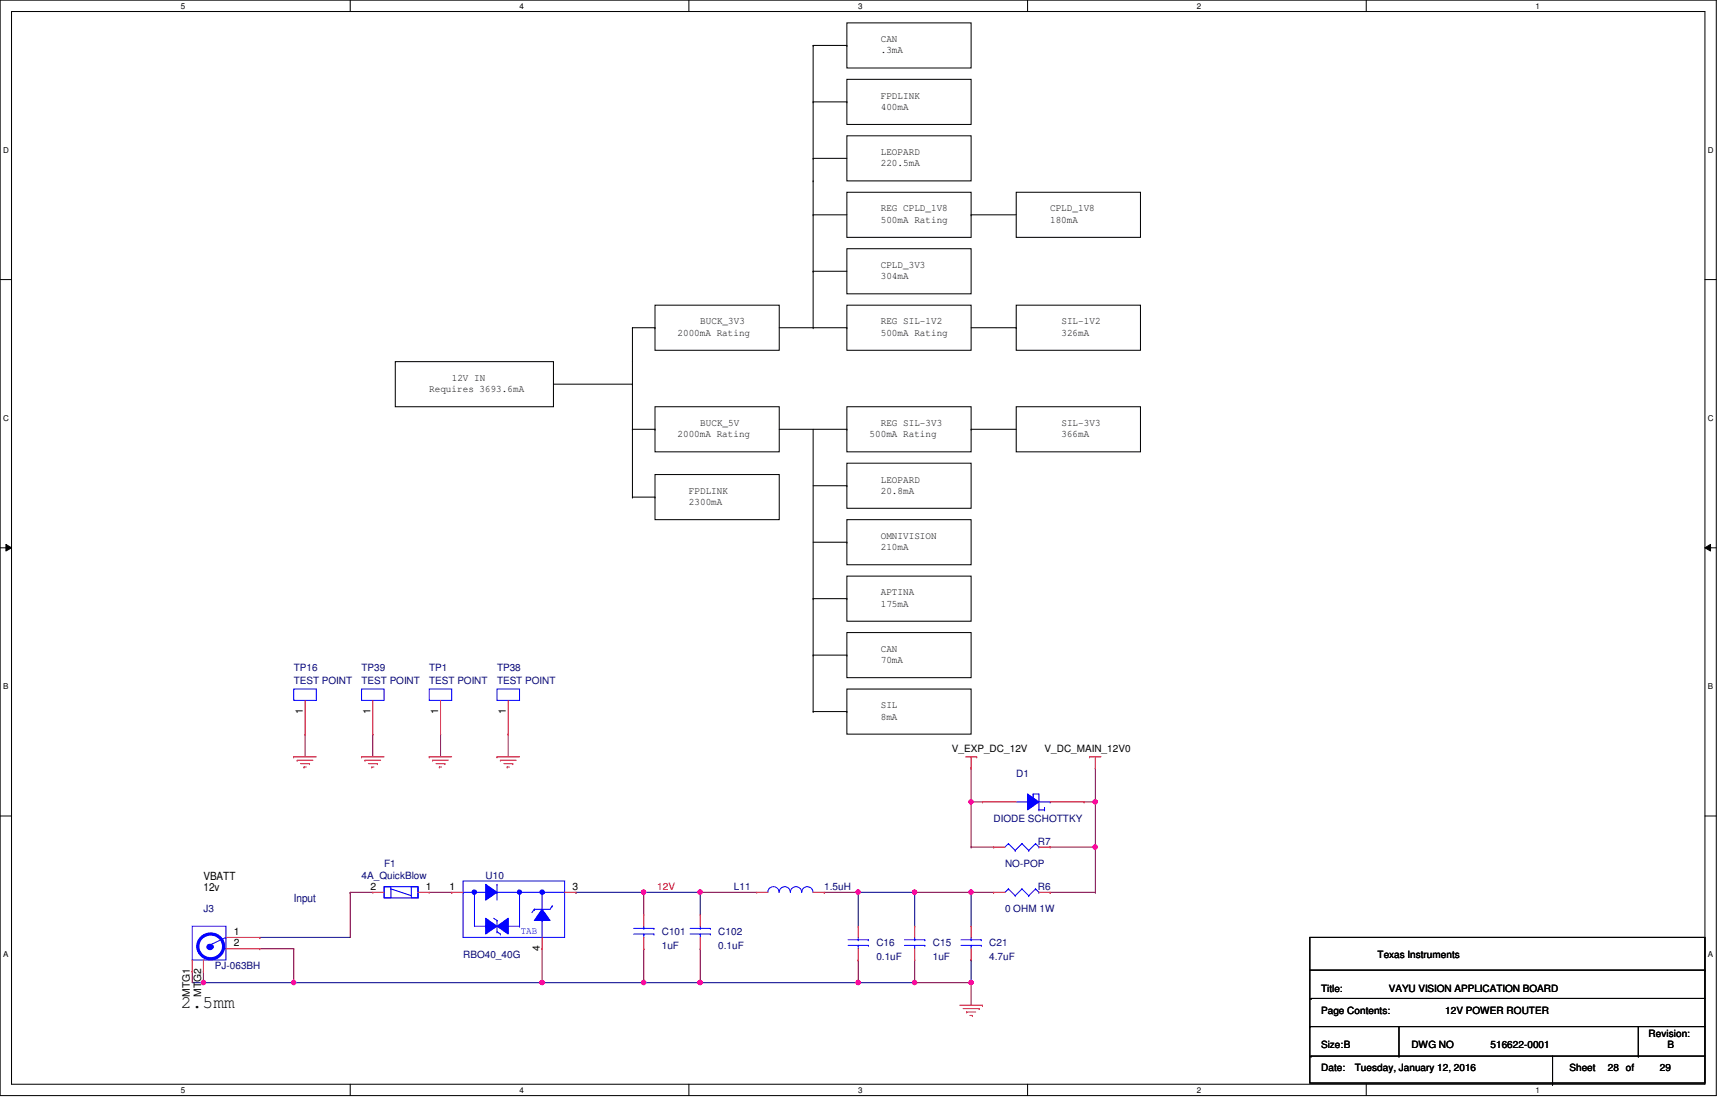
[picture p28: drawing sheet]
<svg xmlns="http://www.w3.org/2000/svg" width="432mm" height="279mm" viewBox="0 0 432 279" stroke-linecap="round" stroke-linejoin="round" font-family="sans-serif">
<defs><g id="words">
<text font-size="4.5" x="45.2" y="251.8">2.5mm</text>
<g font-size="2.8">
<text x="50.8" y="219.7">VBATT</text>
<text x="50.8" y="222.6">12v</text>
</g>
<text font-size="2.8" fill="#000080" x="73.4" y="225.3">Input</text>
<g font-size="2.5">
<text x="220" y="10.5">CAN</text>
<text x="220" y="13.3">.3mA</text>
<text x="220" y="24.6">FPDLINK</text>
<text x="220" y="27.4">400mA</text>
<text x="220" y="38.7">LEOPARD</text>
<text x="220" y="41.5">220.5mA</text>
<text x="220" y="52.8">REG CPLD_1V8</text>
<text x="262.3" y="52.8">CPLD_1V8</text>
<text x="220" y="55.6">500mA Rating</text>
<text x="262.3" y="55.6">180mA</text>
<text x="220" y="66.9">CPLD_3V3</text>
<text x="220" y="69.7">304mA</text>
<text x="169.2" y="83.8">2000mA Rating</text>
<text x="174.9" y="81">BUCK_3V3</text>
<text x="220" y="81">REG SIL-1V2</text>
<text x="220" y="83.8">500mA Rating</text>
<text x="265.1" y="81">SIL-1V2</text>
<text x="265.1" y="83.8">326mA</text>
<text x="112.8" y="95.1">12V IN</text>
<text x="107.2" y="97.9">Requires 3693.6mA</text>
<text x="174.9" y="106.4">BUCK_5V</text>
<text x="220" y="106.4">REG SIL-3V3</text>
<text x="265.1" y="106.4">SIL-3V3</text>
<text x="169.2" y="109.2">2000mA Rating</text>
<text x="217.2" y="109.2">500mA Rating</text>
<text x="265.1" y="109.2">366mA</text>
<text x="172" y="123.3">FPDLINK</text>
<text x="220" y="120.5">LEOPARD</text>
<text x="220" y="123.3">20.8mA</text>
<text x="172" y="126.1">2300mA</text>
<text x="220" y="134.6">OMNIVISION</text>
<text x="220" y="137.4">210mA</text>
<text x="220" y="148.7">APTINA</text>
<text x="220" y="151.5">175mA</text>
<text x="220" y="162.8">CAN</text>
<text x="220" y="165.6">70mA</text>
<text x="75.6" y="178.3" transform="rotate(-90 75.6 178.3)">1</text>
<text x="92.5" y="178.3" transform="rotate(-90 92.5 178.3)">1</text>
<text x="109.4" y="178.3" transform="rotate(-90 109.4 178.3)">1</text>
<text x="126.3" y="178.3" transform="rotate(-90 126.3 178.3)">1</text>
<text x="220" y="176.9">SIL</text>
<text x="220" y="179.7">8mA</text>
<text x="237.7" y="187.8">V_EXP_DC_12V</text>
<text x="260.9" y="187.8">V_DC_MAIN_12V0</text>
<text x="92.5" y="222.2">2</text>
<text x="106.4" y="222.2">1</text>
<text x="112.2" y="222.2">1</text>
<text x="143" y="222.2">3</text>
<text x="58.4" y="233.5">1</text>
<text x="58.4" y="236.3">2</text>
<text x="134.8" y="237.5" transform="rotate(-90 134.8 237.5)">4</text>
<text x="344" y="239.1">Texas Instruments</text>
<text x="47.4" y="248.9" transform="rotate(-90 47.4 248.9)">MTG1</text>
<text x="50.2" y="248.9" transform="rotate(-90 50.2 248.9)">MTG2</text>
<text x="329.9" y="247.6">Title:</text>
<text x="346.8" y="247.6">VAYU VISION APPLICATION BOARD</text>
<text x="329.9" y="253.2">Page Contents:</text>
<text x="360.9" y="253.2">12V POWER ROUTER</text>
<text x="329.9" y="261.7">Size:B</text>
<text x="352.5" y="261.7">DWG NO</text>
<text x="372.2" y="261.7">516622-0001</text>
<text x="411.7" y="258.9">Revision:</text>
<text x="416.5" y="261.7">B</text>
<text x="329.9" y="267.3">Date:</text>
<text x="338.4" y="267.3">Tuesday, January 12, 2016</text>
<text x="392" y="267.3">Sheet</text>
<text x="401.5" y="267.3">28 of</text>
<text x="414.5" y="267.3">29</text>
</g>
<g font-size="2.5" fill="#000080">
<text x="73.4" y="167.5">TP16</text>
<text x="90.3" y="167.5">TP39</text>
<text x="107.2" y="167.5">TP1</text>
<text x="124.1" y="167.5">TP38</text>
<text x="73.4" y="170.9">TEST POINT</text>
<text x="90.3" y="170.9">TEST POINT</text>
<text x="107.2" y="170.9">TEST POINT</text>
<text x="124.1" y="170.9">TEST POINT</text>
<text x="253.8" y="194">D1</text>
<text x="248.2" y="205.3">DIODE SCHOTTKY</text>
<text x="259.2" y="210.9">R7</text>
<text x="90.3" y="219.4">4A_QuickBlow</text>
<text x="95.9" y="216.6">F1</text>
<text x="121.3" y="219.4">U10</text>
<text x="251" y="216.6">NO-POP</text>
<text x="50.8" y="227.8">J3</text>
<text x="183.3" y="222.2">L11</text>
<text x="205.9" y="222.2">1.5uH</text>
<text x="251" y="227.8">0 OHM 1W</text>
<text x="259.2" y="222.2">R6</text>
<text x="165.3" y="233.5">C101</text>
<text x="179.4" y="233.5">C102</text>
<text x="115.7" y="239.1">RBO40_40G</text>
<text x="165.3" y="236.9">1uF</text>
<text x="179.4" y="236.9">0.1uF</text>
<text x="218.9" y="236.3">C16</text>
<text x="218.9" y="239.7">0.1uF</text>
<text x="233" y="236.3">C15</text>
<text x="233" y="239.7">1uF</text>
<text x="247.1" y="236.3">C21</text>
<text x="247.1" y="239.7">4.7uF</text>
<text x="53.6" y="241.9">PJ-063BH</text>
</g>
<text font-size="2.5" fill="#f00" x="164.1" y="222.2">12V</text>
<text font-size="2.5" fill="#00f" x="130" y="233.3">TAB</text>
<g font-size="2">
<text x="45.2" y="2.2">5</text>
<text x="129.8" y="2.2">4</text>
<text x="214.3" y="2.2">3</text>
<text x="298.9" y="2.2">2</text>
<text x="383.5" y="2.2">1</text>
<text x=".8" y="38.1">D</text>
<text x="426.5" y="38.1">D</text>
<text x=".8" y="105.1">C</text>
<text x="426.5" y="105.1">C</text>
<text x=".8" y="172">B</text>
<text x="426.5" y="172">B</text>
<text x=".8" y="239">A</text>
<text x="426.5" y="239">A</text>
<text x="45.2" y="272.9">5</text>
<text x="129.8" y="272.9">4</text>
<text x="214.3" y="272.9">3</text>
<text x="298.9" y="272.9">2</text>
<text x="383.5" y="272.9">1</text>
</g>
</g></defs>
<path d="M0 0h428.6v273.6h-428.6zM2.9 2.9h422.9v267.8h-422.9z" fill="none" stroke="#000" stroke-width=".25"/>
<g fill="#fff">
<path d="M45.2 .4h1.1v2.2h-1.1z"/>
<path d="M45.2 271.1h1.1v2.2h-1.1z"/>
</g>
<path d="M87.5 0v2.9M87.5 270.7v2.9" fill="none" stroke="#000" stroke-width=".25"/>
<g fill="#fff">
<path d="M129.8 .4h1.1v2.2h-1.1z"/>
<path d="M129.8 271.1h1.1v2.2h-1.1z"/>
</g>
<path d="M172 0v2.9M172 270.7v2.9" fill="none" stroke="#000" stroke-width=".25"/>
<g fill="#fff">
<path d="M214.3 .4h1.1v2.2h-1.1z"/>
<path d="M214.3 271.1h1.1v2.2h-1.1z"/>
</g>
<path d="M256.6 0v2.9M256.6 270.7v2.9" fill="none" stroke="#000" stroke-width=".25"/>
<g fill="#fff">
<path d="M298.9 .4h1.1v2.2h-1.1z"/>
<path d="M298.9 271.1h1.1v2.2h-1.1z"/>
</g>
<path d="M341.2 0v2.9M341.2 270.7v2.9" fill="none" stroke="#000" stroke-width=".25"/>
<g fill="#fff">
<path d="M383.5 .4h1.1v2.2h-1.1z"/>
<path d="M383.5 271.1h1.1v2.2h-1.1z"/>
<path d="M.8 36.3h1.4v2.3h-1.4z"/>
<path d="M426.5 36.3h1.4v2.3h-1.4z"/>
<path d="M.8 103.3h1.4v2.2h-1.4z"/>
<path d="M426.5 103.3h1.4v2.2h-1.4z"/>
</g>
<path d="M0 69.8h2.9M425.8 69.8h2.8" fill="none" stroke="#000" stroke-width=".25"/>
<g fill="#fff">
<path d="M.8 170.2h1.3v2.3h-1.3z"/>
<path d="M426.5 170.2h1.3v2.3h-1.3z"/>
</g>
<path d="M0 136.8h2.9M1.5 135.9l1.4 .9-1.4 .8zM425.8 136.8l1.4-.9v1.7zM425.8 136.8h2.8" fill="none" stroke="#000" stroke-width=".25"/>
<path d="M1.5 135.9l1.4 .9-1.4 .8zM425.8 136.8l1.4-.9v1.7z" fill="#000"/>
<g fill="#fff">
<path d="M.8 237.2h1.3v2.2h-1.3z"/>
<path d="M426.5 237.2h1.3v2.2h-1.3z"/>
</g>
<g fill="none" stroke="#000" stroke-width=".25">
<path d="M203.1 11.3h.1M203.1 11.3v70.5M203.1 11.3h8.4M211.5 19.8h31v11.3h-31zM211.5 5.7h31v11.3h-31zM211.5 11.3h.1M203.1 25.4h.1M203.1 39.5h.1M203.1 25.4h8.4M203.1 39.5h8.4M211.5 33.9h31v11.3h-31zM211.5 25.4h.1"/>
<path d="M203.1 45.2h.1M203.1 53.6h.1M203.1 53.6h8.4M211.5 48h31v11.3h-31zM242.5 53.6h.1M242.5 53.6h11.3M253.8 48h31v11.3h-31zM163.6 76.2h31v11.3h-31zM203.1 67.7h.1M203.1 67.7h8.4M211.5 76.2h31v11.3h-31zM211.5 62.1h31v11.3h-31z"/>
<path d="M253.8 76.2h31v11.3h-31zM98.7 90.3h39.5v11.3h-39.5zM138.2 95.9h19.7M157.9 95.9h.1M157.9 81.8h.1M157.9 81.8h5.7M157.9 81.8v42.3M163.6 81.8h.1M194.6 81.8h16.9M203.1 81.8h.1M211.5 81.8h.1M242.5 81.8h11.3"/>
<path d="M253.8 81.8h.1M157.9 107.2h.1M157.9 107.2h5.7M163.6 101.6h31v11.2h-31zM163.6 118.5h31v11.3h-31zM163.6 107.2h.1M194.6 107.2h16.9M203.1 107.2v70.5M211.5 101.6h31v11.2h-31zM211.5 115.7h31v11.2h-31zM211.5 107.2h.1M242.5 107.2h.1"/>
<path d="M242.5 107.2h11.3M253.8 101.6h31v11.2h-31zM157.9 124.1h.1M157.9 124.1h5.7M163.6 124.1h.1M203.1 135.4h8.4M203.1 121.3h8.4M211.5 129.8h31v11.2h-31zM211.5 135.4h.1M211.5 121.3h.1M203.1 149.5h.1M203.1 149.5h8.4"/>
<path d="M211.5 143.8h31v11.3h-31zM211.5 157.9h31v11.3h-31zM211.5 149.5h.1M203.1 163.6h.1M203.1 177.7h.1M203.1 163.6h8.4M203.1 177.7h8.4M211.5 172h31v11.3h-31zM211.5 163.6h.1M211.5 177.7h.1M0 203.8h2.9M425.8 203.8h2.8"/>
</g>
<path d="M160.8 245.4h.1M160.8 245.4h53.5M174.9 245.4h.1" fill="none" stroke="#000080" stroke-width=".25"/>
<circle cx="174.8" cy="245.3" r=".56" fill="#f0f"/>
<circle cx="174.8" cy="245.3" r=".56" fill="none" stroke="#f0f" stroke-width=".25"/>
<circle cx="160.7" cy="245.3" r=".56" fill="#f0f"/>
<circle cx="160.7" cy="245.3" r=".56" fill="none" stroke="#f0f" stroke-width=".25"/>
<path d="M214.3 245.4h.1M214.3 245.4h14.1" fill="none" stroke="#000080" stroke-width=".25"/>
<circle cx="228.4" cy="245.3" r=".55" fill="#f0f"/>
<circle cx="228.4" cy="245.3" r=".55" fill="none" stroke="#f0f" stroke-width=".25"/>
<circle cx="214.3" cy="245.3" r=".55" fill="#f0f"/>
<circle cx="214.3" cy="245.3" r=".55" fill="none" stroke="#f0f" stroke-width=".25"/>
<path d="M135.4 236.9h.1M135.4 236.9v8.5M174.9 222.8h.1M174.9 222.8h14.1M228.4 245.4h.1M228.4 245.4h14.1" fill="none" stroke="#800040" stroke-width=".25"/>
<path d="M64.9 234.1h.1M64.9 234.1h22.6M160.8 222.8h.1M160.8 222.8h14.1M48 245.4h2.8M50.8 245.4h.1M135.4 245.4h.1M135.4 245.4h25.4" fill="none" stroke="#000080" stroke-width=".25"/>
<circle cx="174.8" cy="222.8" r=".56" fill="#f0f"/>
<circle cx="174.8" cy="222.8" r=".56" fill="none" stroke="#f0f" stroke-width=".25"/>
<circle cx="160.7" cy="222.8" r=".56" fill="#f0f"/>
<circle cx="160.7" cy="222.8" r=".56" fill="none" stroke="#f0f" stroke-width=".25"/>
<path d="M87.5 222.8h.1M87.5 222.8v11.3M160.8 236.9h.1M160.8 236.9v8.5M205.9 222.8h.1M205.9 222.8h8.4" fill="none" stroke="#800040" stroke-width=".25"/>
<path d="M214.3 222.8h.1M214.3 222.8h14.1" fill="none" stroke="#000080" stroke-width=".25"/>
<circle cx="228.4" cy="222.8" r=".55" fill="#f0f"/>
<circle cx="228.4" cy="222.8" r=".55" fill="none" stroke="#f0f" stroke-width=".25"/>
<circle cx="214.3" cy="222.8" r=".55" fill="#f0f"/>
<circle cx="214.3" cy="222.8" r=".55" fill="none" stroke="#f0f" stroke-width=".25"/>
<path d="M242.5 239.7h.1M242.5 239.7v5.7" fill="none" stroke="#000080" stroke-width=".25"/>
<circle cx="242.5" cy="245.3" r=".55" fill="#f0f"/>
<circle cx="242.5" cy="245.3" r=".55" fill="none" stroke="#f0f" stroke-width=".25"/>
<path d="M160.8 222.8h.1M160.8 222.8v5.6M174.9 236.9h.1M174.9 236.9v8.5M214.3 239.7h.1M214.3 239.7v5.7M228.4 239.7h.1M228.4 239.7v5.7" fill="none" stroke="#800040" stroke-width=".25"/>
<path d="M214.3 222.8h.1M214.3 222.8v8.5M228.4 222.8h.1M228.4 222.8v8.5M242.5 222.8h.1M242.5 222.8v8.5" fill="none" stroke="#000080" stroke-width=".25"/>
<circle cx="242.5" cy="222.8" r=".55" fill="#f0f"/>
<circle cx="242.5" cy="222.8" r=".55" fill="none" stroke="#f0f" stroke-width=".25"/>
<path d="M143.8 222.8h.1M143.8 222.8h17M174.9 222.8h.1M174.9 222.8v5.6" fill="none" stroke="#000080" stroke-width=".25"/>
<g fill="none" stroke="#800040" stroke-width=".25">
<path d="M242.5 211.5h5.7M248.2 211.5h.1M262.3 211.5h11.3M273.6 211.5h.1M273.6 200.2v22.6M87.5 222.8h.1M87.5 222.8h5.6M228.4 222.8h.1M228.4 222.8h19.8M242.5 222.8h.1M262.3 222.8h.1M262.3 222.8h11.3"/>
<path d="M273.6 222.8h.1M242.5 245.4h.1M242.5 245.4v5.6"/>
</g>
<circle cx="273.5" cy="200.2" r=".55" fill="#f0f"/>
<circle cx="273.5" cy="200.2" r=".55" fill="none" stroke="#f0f" stroke-width=".25"/>
<circle cx="273.5" cy="211.5" r=".56" fill="#f0f"/>
<circle cx="273.5" cy="211.5" r=".56" fill="none" stroke="#f0f" stroke-width=".25"/>
<path d="M64.9 236.9h8.5M73.4 236.9h.1M73.4 236.9v8.5M73.4 245.4h.1" fill="none" stroke="#800040" stroke-width=".25"/>
<path d="M73.4 245.4h62M135.4 245.4h.1" fill="none" stroke="#000080" stroke-width=".25"/>
<circle cx="73.3" cy="245.3" r=".55" fill="#f0f"/>
<circle cx="73.3" cy="245.3" r=".55" fill="none" stroke="#f0f" stroke-width=".25"/>
<circle cx="135.4" cy="245.3" r=".56" fill="#f0f"/>
<circle cx="135.4" cy="245.3" r=".56" fill="none" stroke="#f0f" stroke-width=".25"/>
<path d="M48 242.5h.1M48 242.5v2.9M50.8 245.4h.1M50.8 242.5v2.9" fill="none" stroke="#800040" stroke-width=".25"/>
<path d="M50.8 245.4h22.6M73.4 245.4h.1" fill="none" stroke="#000080" stroke-width=".25"/>
<circle cx="50.8" cy="245.3" r=".56" fill="#f0f"/>
<circle cx="50.8" cy="245.3" r=".56" fill="none" stroke="#f0f" stroke-width=".25"/>
<path d="M242.5 200.2h.1M242.5 211.5h.1M242.5 200.2h2.9M242.5 200.2v11.3M107.2 222.8h5.6M112.8 222.8h.1" fill="none" stroke="#800040" stroke-width=".25"/>
<circle cx="242.5" cy="200.2" r=".54" fill="#f0f"/>
<circle cx="242.5" cy="200.2" r=".54" fill="none" stroke="#f0f" stroke-width=".25"/>
<g fill="none" stroke="#800040" stroke-width=".25">
<path d="M76.2 183.3h.1M76.2 183.3v5.7M93.1 183.3h.1M93.1 183.3v5.7M110 183.3h.1M110 183.3v5.7M126.9 183.3h.1M126.9 183.3v5.7M242.5 191.8h.1M242.5 191.8v8.4M273.6 191.8h.1M273.6 191.8v8.4"/>
<path d="M270.7 200.2h2.9M273.6 200.2h.1"/>
</g>
<g fill="none" stroke="#f00" stroke-width=".25">
<path d="M76.2 174.9v8.4M110 174.9v8.4M73.4 189h.1M73.4 189h5.6M74.2 189.8h.1M74.2 189.8h3.9M75.1 190.7h2.2M75.9 191.5h.1M75.9 191.5h.6M76.2 183.3h.1M77.3 190.7h.1M90.3 189h.1"/>
<path d="M90.3 189h5.6M91.1 189.8h.1M91.1 189.8h4M92 190.7h2.2M92.8 191.5h.1M92.8 191.5h.6M94.2 190.7h.1M107.2 189h.1M107.2 189h5.6M108 189.8h.1M108 189.8h4M108.9 190.7h2.2"/>
<path d="M109.7 191.5h.1M109.7 191.5h.6M110 183.3h.1M111.1 190.7h.1M124.1 189h.1M124.1 189h5.7M125 189.8h.1M125 189.8h3.9M125.8 190.7h2.3M126.7 191.5h.1M126.7 191.5h.5M128.1 190.7h.1"/>
<path d="M241.1 189h2.8M242.5 191.8h.1M242.5 189v2.8M243.9 189h.1M272.1 189h.1M272.1 189h2.9M273.6 191.8h.1M273.6 189v2.8M248.2 211.5h.1M248.2 211.5h2.8M259.5 211.5h2.8M262.3 211.5h.1"/>
<path d="M214.3 231.3h.1M214.3 239.7h.1M214.3 231.3v2.8M214.3 236.9v2.8M228.4 231.3h.1M228.4 239.7h.1M228.4 231.3v2.8M228.4 236.9v2.8M239.7 251h5.7M240.5 251.8h4M241.4 252.7h.1M241.4 252.7h2.3"/>
<path d="M242.2 253.5h.6M242.8 253.5h.1M244.5 251.8h.1M245.4 251h.1"/>
</g>
<g fill="none" stroke="#000" stroke-width=".25">
<path d="M327.1 234.1h98.7v36.3h-98.7zM327.1 256.3h.1M327.1 242.2h98.7M327.1 256.3h98.7M327.4 249.3h.1M327.4 249.3h98.4M349.4 256.3v7.4M409.2 256.3v7.4M425.8 242.2h.1M327.4 263.7h.1M327.4 263.7h98.4M349.4 263.7h.1"/>
<path d="M387.7 270.7h.1M387.7 263.7v7M409.2 263.7h.1"/>
</g>
<g fill="none" stroke="#00f" stroke-width=".25">
<path d="M73.4 172h5.6v2.9h-5.6zM107.2 172h5.6v2.9h-5.6zM251.8 210.7h.1M251.8 210.7l-.8 .8M251.8 210.7l1.7 1.6M253.5 212.3h.1M255.2 210.7h.1M255.2 210.7l-1.7 1.6M255.2 210.7l1.7 1.6M256.9 212.3h.1M258.6 210.7h.1M258.6 210.7l-1.7 1.6"/>
<path d="M258.6 210.7l.9 .8M259.5 211.5h.1M211.8 236.1h5.1M211.8 234.7h5.1M214.3 234.7h.1M214.3 236.1h.1M214.3 234.1v.6M214.3 236.1v.8M216.9 236.1h.1M216.9 234.7h.1M225.9 236.1h5.1M225.9 234.7h5.1"/>
<path d="M228.4 234.7h.1M228.4 236.1h.1M228.4 234.1v.6M228.4 236.1v.8M231 236.1h.1M231 234.7h.1"/>
</g>
<path d="M51.9 236a.73 .73 0 0 1 1.1-.1 .73 .73 0 0 1-.2 1.2 .72 .72 0 0 1-.9-.2 .72 .72 0 0 1 0-.9z" fill-rule="evenodd" fill="#00f"/>
<g fill="none" stroke="#00f" stroke-width=".25">
<path d="M258 198.2h.1M258 198.2h1.5v4M253.8 200.2h2.8M256.6 200.2h.1M259.5 202.2h.1M259.5 200.2h2.8M259.5 202.2h1.4M260.9 202.2h.1M262.3 200.2h.1M48 231.3h8.4v8.4h-8.4zM51.9 236a.73 .73 0 0 1 1.1-.1 .73 .73 0 0 1-.2 1.2 .72 .72 0 0 1-.9-.2 .72 .72 0 0 1 0-.9zM55.6 236.9h.1"/>
<path d="M55.6 236.9h.8M56.4 234.1h.1M56.4 234.1l-4.2 2"/>
</g>
<path d="M50.3 234.1a3.2 3.2 0 0 1 4.7 .1 3.2 3.2 0 0 1-.4 4.7 3.2 3.2 0 0 1-4.6-.9 3 3 0 0 1 .3-3.9z" fill="none" stroke="#00f" stroke-width=".8"/>
<path d="M48 239.7v2.8M50.8 239.7v2.8M56.4 234.1h8.5M56.4 236.9h8.5M64.9 234.1h.1M64.9 236.9h.1M48 242.5h.1M50.8 242.5h.1" fill="none" stroke="#f00" stroke-width=".25"/>
<path d="M256.6 198.2l2.9 2-2.9 2z" fill-rule="evenodd" fill="#00f"/>
<g fill="none" stroke="#00f" stroke-width=".25">
<path d="M90.3 172h5.6v2.9h-5.6zM124.1 172h5.7v2.9h-5.7zM256.6 198.2l2.9 2-2.9 2zM258 198.8h.1M258 198.2v.6M260.9 201.6h.1M260.9 201.6v.6M95.9 221.4h8.5v2.8h-8.5zM95.9 221.4h1.7v2.8h-1.7zM97.6 222h.1M97.6 222l5.1 1.6M102.7 221.4h1.7v2.8h-1.7z"/>
<path d="M158.2 233.2h5.1M158.2 231.8h5.1M160.8 231.8h.1M160.8 233.2h.1M160.8 231.3v.5M160.8 233.2v.9M163.3 233.2h.1M163.3 231.8h.1M191.8 222.8a1.4 1.4 0 0 1 1.4-1.4 1.4 1.4 0 0 1 1.4 1.4M194.6 222.8a1.38 1.38 0 0 1 1.4-1.4 1.38 1.38 0 0 1 1.4 1.4M197.4 222.8a1.4 1.4 0 0 1 1.4-1.4 1.4 1.4 0 0 1 1.4 1.4M200.2 222.8a1.4 1.4 0 0 1 1.4-1.4 1.4 1.4 0 0 1 1.4 1.4"/>
<path d="M240 236.1h5.1M240 234.7h5.1M242.5 234.7h.1M242.5 236.1h.1M242.5 234.1v.6M242.5 236.1v.8M245.1 236.1h.1M245.1 234.7h.1M251.8 222h.1M251.8 222l-.8 .8M251.8 222l1.7 1.6M253.5 223.6h.1"/>
<path d="M255.2 222h.1M255.2 222l-1.7 1.6M255.2 222l1.7 1.6M256.9 223.6h.1M258.6 222h.1M258.6 222l-1.7 1.6M258.6 222l.9 .8M259.5 222.8h.1"/>
</g>
<g fill="none" stroke="#f00" stroke-width=".25">
<path d="M93.1 174.9v8.4M126.9 174.9v8.4M93.1 183.3h.1M126.9 183.3h.1M245.4 200.2h.1M245.4 200.2h8.4M262.3 200.2h8.4M270.7 200.2h.1M93.1 222.8h.1M93.1 222.8h2.8M104.4 222.8h2.8M107.2 222.8h.1"/>
<path d="M160.8 228.4h.1M160.8 236.9h.1M160.8 228.4v2.9M160.8 234.1v2.8M189 222.8h.1M189 222.8h2.8M203.1 222.8h2.8M205.9 222.8h.1M242.5 231.3h.1M242.5 239.7h.1M242.5 231.3v2.8M242.5 236.9v2.8"/>
<path d="M248.2 222.8h.1M248.2 222.8h2.8M259.5 222.8h2.8M262.3 222.8h.1"/>
</g>
<path d="M121.3 220.8l2.8 2-2.8 1.9z" fill-rule="evenodd" fill="#00f"/>
<path d="M121.3 220.8l2.8 2-2.8 1.9zM124.1 222.8h.1M124.1 222.8h11.3" fill="none" stroke="#00f" stroke-width=".25"/>
<path d="M135.4 227l2 2.8h-4z" fill-rule="evenodd" fill="#00f"/>
<path d="M115.7 222.8h.1M115.7 222.8h5.6M124.1 220.8h.1M124.1 220.8v3.9M133.4 227h.1M133.4 227h4M135.4 227l2 2.8h-4zM135.4 229.8h.1M135.4 229.8v4.3" fill="none" stroke="#00f" stroke-width=".25"/>
<path d="M124.1 231.3l2.8-2v3.9z" fill-rule="evenodd" fill="#00f"/>
<path d="M124.1 231.3l2.8-2v3.9zM126.9 231.3h.1M126.9 231.3h2.9M129.8 231.3h.1M129.8 222.8v8.5" fill="none" stroke="#00f" stroke-width=".25"/>
<path d="M121.3 229.3l2.8 2-2.8 1.9z" fill-rule="evenodd" fill="#00f"/>
<path d="M118.5 222.8h.1M118.5 222.8v8.5h2.8M121.3 229.3l2.8 2-2.8 1.9zM121.3 231.3h.1M123.3 229.3l.8 .5M124.1 232.7h.1M124.1 229.8h.1M124.1 229.8v2.9M124.1 232.7l.9 .5M125 233.2h.1" fill="none" stroke="#00f" stroke-width=".25"/>
<circle cx="129.7" cy="222.8" r=".55" fill="#00f"/>
<circle cx="129.7" cy="222.8" r=".55" fill="none" stroke="#00f" stroke-width=".25"/>
<circle cx="118.4" cy="222.8" r=".56" fill="#00f"/>
<g fill="none" stroke="#00f" stroke-width=".25">
<path d="M135.4 222.8h.1M135.4 222.8v4.2"/>
<circle cx="118.4" cy="222.8" r=".56"/>
</g>
<circle cx="135.4" cy="222.8" r=".56" fill="#00f"/>
<g fill="none" stroke="#00f" stroke-width=".25">
<path d="M115.7 220h25.3v14.1h-25.3zM133.4 227h.1M133.4 227l-.6 .9M136 222.8h.1M136 222.8h5M137.9 226.2h.1M137.9 226.2l-.5 .8M172.3 233.2h5.1M172.3 231.8h5.1M174.9 231.8h.1M174.9 233.2h.1M174.9 231.3v.5"/>
<path d="M174.9 233.2v.9M177.4 233.2h.1M177.4 231.8h.1"/>
<circle cx="135.4" cy="222.8" r=".56"/>
</g>
<path d="M112.8 222.8h.1M112.8 222.8h2.9M135.4 236.9h.1M135.4 234.1v2.8M141 222.8h2.8M143.8 222.8h.1M174.9 228.4h.1M174.9 236.9h.1M174.9 228.4v2.9M174.9 234.1v2.8" fill="none" stroke="#f00" stroke-width=".25"/>
<circle cx="174.8" cy="245.3" r=".56" fill="#f0f"/>
<circle cx="174.8" cy="245.3" r=".56" fill="none" stroke="#f0f" stroke-width=".25"/>
<circle cx="160.7" cy="245.3" r=".56" fill="#f0f"/>
<circle cx="160.7" cy="245.3" r=".56" fill="none" stroke="#f0f" stroke-width=".25"/>
<circle cx="228.4" cy="245.3" r=".55" fill="#f0f"/>
<circle cx="228.4" cy="245.3" r=".55" fill="none" stroke="#f0f" stroke-width=".25"/>
<circle cx="214.3" cy="245.3" r=".55" fill="#f0f"/>
<circle cx="214.3" cy="245.3" r=".55" fill="none" stroke="#f0f" stroke-width=".25"/>
<circle cx="174.8" cy="222.8" r=".56" fill="#f0f"/>
<circle cx="174.8" cy="222.8" r=".56" fill="none" stroke="#f0f" stroke-width=".25"/>
<circle cx="160.7" cy="222.8" r=".56" fill="#f0f"/>
<circle cx="160.7" cy="222.8" r=".56" fill="none" stroke="#f0f" stroke-width=".25"/>
<circle cx="228.4" cy="222.8" r=".55" fill="#f0f"/>
<circle cx="228.4" cy="222.8" r=".55" fill="none" stroke="#f0f" stroke-width=".25"/>
<circle cx="214.3" cy="222.8" r=".55" fill="#f0f"/>
<circle cx="214.3" cy="222.8" r=".55" fill="none" stroke="#f0f" stroke-width=".25"/>
<circle cx="242.5" cy="245.3" r=".55" fill="#f0f"/>
<circle cx="242.5" cy="245.3" r=".55" fill="none" stroke="#f0f" stroke-width=".25"/>
<circle cx="242.5" cy="222.8" r=".55" fill="#f0f"/>
<circle cx="242.5" cy="222.8" r=".55" fill="none" stroke="#f0f" stroke-width=".25"/>
<circle cx="273.5" cy="200.2" r=".55" fill="#f0f"/>
<circle cx="273.5" cy="200.2" r=".55" fill="none" stroke="#f0f" stroke-width=".25"/>
<circle cx="273.5" cy="211.5" r=".56" fill="#f0f"/>
<circle cx="273.5" cy="211.5" r=".56" fill="none" stroke="#f0f" stroke-width=".25"/>
<circle cx="73.3" cy="245.3" r=".55" fill="#f0f"/>
<circle cx="73.3" cy="245.3" r=".55" fill="none" stroke="#f0f" stroke-width=".25"/>
<circle cx="135.4" cy="245.3" r=".56" fill="#f0f"/>
<circle cx="135.4" cy="245.3" r=".56" fill="none" stroke="#f0f" stroke-width=".25"/>
<circle cx="50.8" cy="245.3" r=".56" fill="#f0f"/>
<circle cx="50.8" cy="245.3" r=".56" fill="none" stroke="#f0f" stroke-width=".25"/>
<circle cx="242.5" cy="200.2" r=".54" fill="#f0f"/>
<circle cx="242.5" cy="200.2" r=".54" fill="none" stroke="#f0f" stroke-width=".25"/>
<use href="#words"/>
</svg>
